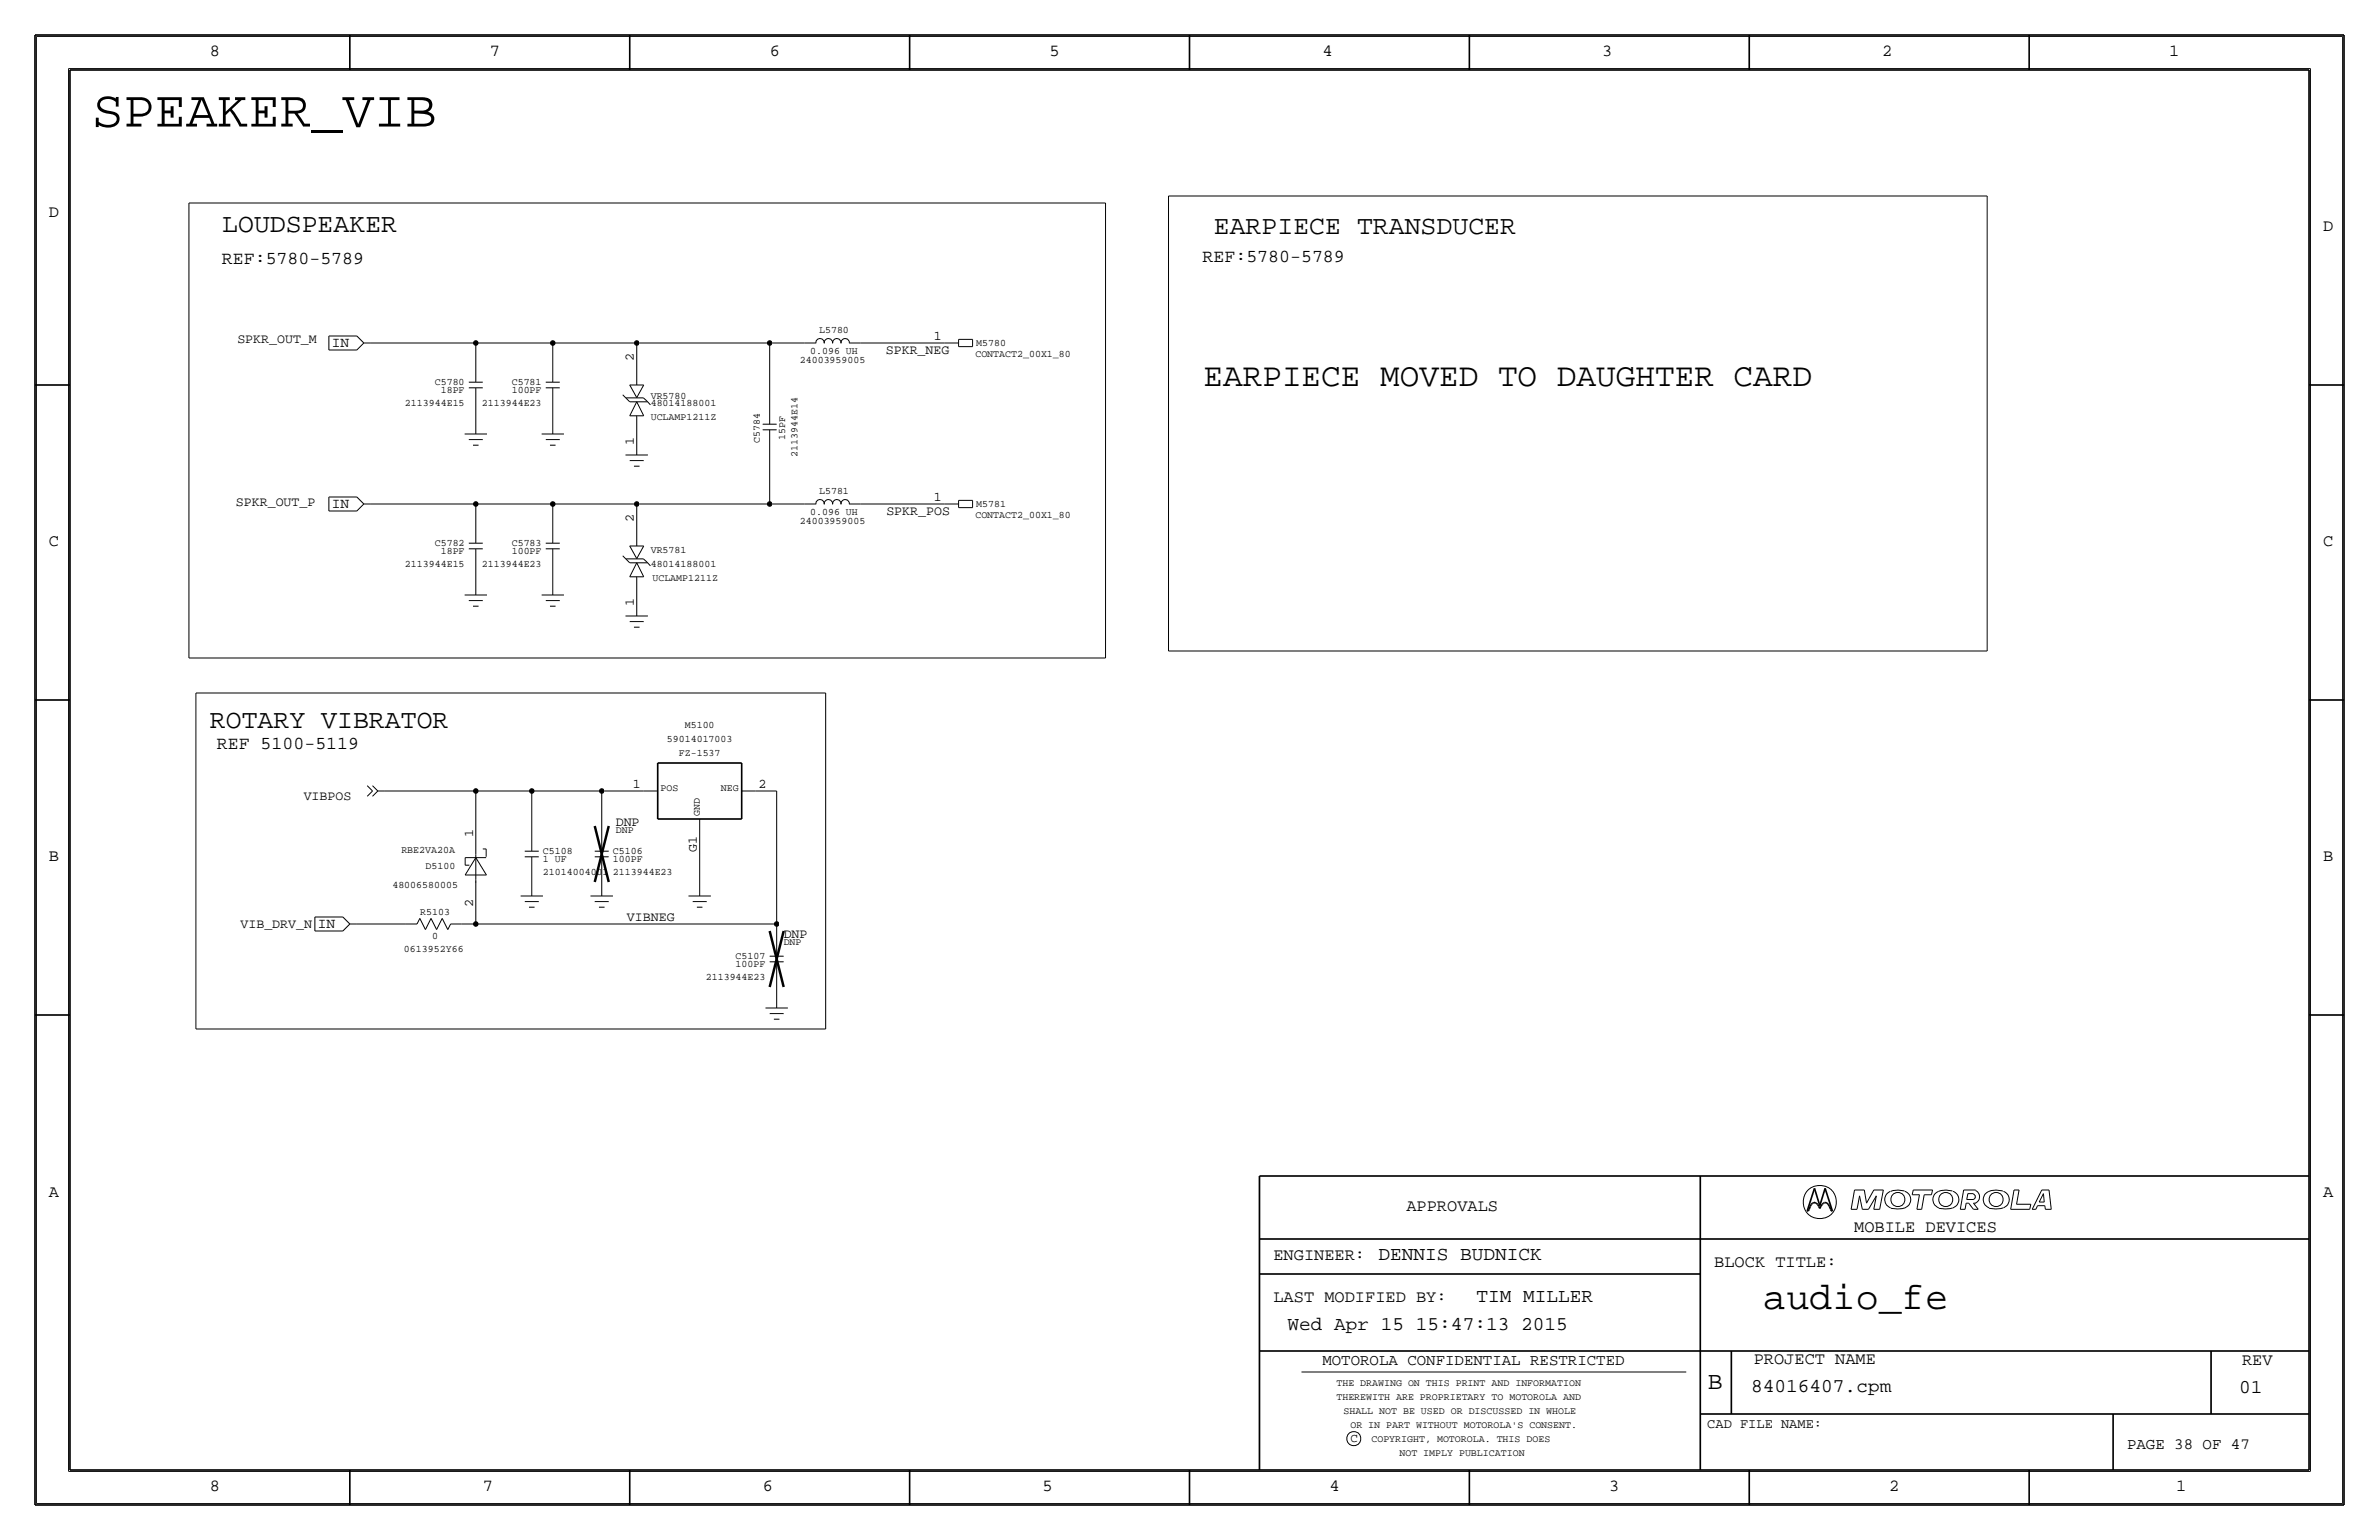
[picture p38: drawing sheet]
<svg xmlns="http://www.w3.org/2000/svg" width="432mm" height="279mm" viewBox="0 0 432 279" stroke-linecap="round" stroke-linejoin="round" font-family="sans-serif">
<defs><g id="words">
<text font-size="9.5" x="16.7" y="23">SPEAKER_VIB</text>
<text font-size="7" x="320" y="237.5">audio_fe</text>
<text font-size="5.9" x="218.4" y="70.1">EARPIECE MOVED TO DAUGHTER CARD</text>
<g font-size="4.8">
<text x="40.3" y="42.1">LOUDSPEAKER</text>
<text x="220.3" y="42.4">EARPIECE TRANSDUCER</text>
<text x="38.1" y="132.1">ROTARY VIBRATOR</text>
</g>
<text font-size="4.5" x="310" y="252.1">B</text>
<g font-size="3.5">
<text x="250.2" y="228.6">DENNIS BUDNICK</text>
<text x="268" y="236.2">TIM MILLER</text>
<text x="233.7" y="241.3">Wed Apr 15 15:47:13 2015</text>
<text x="317.9" y="252.6">84016407.cpm</text>
<text x="406.4" y="252.7">01</text>
</g>
<g font-size="3.3">
<text x="40.3" y="48">REF:5780-5789</text>
<text x="218.3" y="47.6">REF:5780-5789</text>
<text x="39.4" y="135.9">REF 5100-5119</text>
</g>
<g font-size="3.1">
<text x="38.1" y="10.2">8</text>
<text x="88.9" y="10.2">7</text>
<text x="139.7" y="10.2">6</text>
<text x="190.5" y="10.2">5</text>
<text x="240" y="10.2">4</text>
<text x="290.8" y="10.2">3</text>
<text x="341.6" y="10.2">2</text>
<text x="393.7" y="10.2">1</text>
<text x="8.9" y="39.4">D</text>
<text x="421.6" y="41.9">D</text>
<text x="8.9" y="99.1">C</text>
<text x="421.6" y="99.1">C</text>
<text x="8.9" y="156.2">B</text>
<text x="421.6" y="156.2">B</text>
<text x="8.9" y="217.2">A</text>
<text x="255.3" y="219.7">APPROVALS</text>
<text x="421.6" y="217.2">A</text>
<text x="336.5" y="223.5">MOBILE DEVICES</text>
<text x="231.1" y="228.6">ENGINEER:</text>
<text x="311.2" y="229.9">BLOCK TITLE:</text>
<text x="231.1" y="236.2">LAST MODIFIED BY:</text>
<text x="318.3" y="247.5">PROJECT NAME</text>
<text x="407" y="247.6">REV</text>
<text x="38.1" y="270.5">8</text>
<text x="87.6" y="270.5">7</text>
<text x="138.4" y="270.5">6</text>
<text x="189.2" y="270.5">5</text>
<text x="241.3" y="270.5">4</text>
<text x="292.1" y="270.5">3</text>
<text x="342.9" y="270.5">2</text>
<text x="395" y="270.5">1</text>
</g>
<g font-size="2.9">
<text x="240" y="247.6">MOTOROLA CONFIDENTIAL RESTRICTED</text>
<text x="386.1" y="262.9">PAGE 38 OF 47</text>
</g>
<g font-size="2.6">
<text x="60.2" y="62.9">IN</text>
<text x="60.2" y="92.2">IN</text>
<text x="57.7" y="168.4">IN</text>
</g>
<text font-size="2.5" x="309.9" y="259.1">CAD FILE NAME:</text>
<g font-size="2.4">
<text x="43.1" y="62.2">SPKR_OUT_M</text>
<text x="115.1" y="65.5" transform="rotate(-90 115.1 65.5)">2</text>
<text x="160.8" y="64.3">SPKR_NEG</text>
<text x="169.5" y="61.7">1</text>
<text x="115.1" y="80.7" transform="rotate(-90 115.1 80.7)">1</text>
<text x="42.8" y="91.8">SPKR_OUT_P</text>
<text x="115.1" y="94.7" transform="rotate(-90 115.1 94.7)">2</text>
<text x="160.9" y="93.5">SPKR_POS</text>
<text x="169.5" y="90.9">1</text>
<text x="115.1" y="109.9" transform="rotate(-90 115.1 109.9)">1</text>
<text x="114.9" y="143">1</text>
<text x="137.7" y="143">2</text>
<text x="55.1" y="145.1">VIBPOS</text>
<text x="111.8" y="149.9">DNP</text>
<text x="85.9" y="151.9" transform="rotate(-90 85.9 151.9)">1</text>
<text x="126.5" y="154.5" transform="rotate(-90 126.5 154.5)">G1</text>
<text x="85.9" y="164.5" transform="rotate(-90 85.9 164.5)">2</text>
<text x="113.8" y="167.1">VIBNEG</text>
<text x="43.7" y="168.4">VIB_DRV_N</text>
<text x="142.2" y="170.2">DNP</text>
</g>
<text font-size="2.3" x="245.1" y="261.6">C</text>
<g font-size="1.8">
<text x="145.2" y="65.8">24003959005</text>
<text x="147.1" y="64.3">0.096 UH</text>
<text x="148.7" y="60.5">L5780</text>
<text x="177" y="64.8">CONTACT2_00X1_80</text>
<text x="177.2" y="62.8">M5780</text>
<text x="78.9" y="69.8">C5780</text>
<text x="80" y="71.4">18PF</text>
<text x="92.9" y="69.8">C5781</text>
<text x="92.9" y="71.4">100PF</text>
<text x="73.5" y="73.7">2113944E15</text>
<text x="87.5" y="73.7">2113944E23</text>
<text x="118.1" y="73.7">48014188001</text>
<text x="118.1" y="76.2">UCLAMP1211Z</text>
<text x="118.1" y="72.4">VR5780</text>
<text x="137.9" y="80.4" transform="rotate(-90 137.9 80.4)">C5784</text>
<text x="142.5" y="79.9" transform="rotate(-90 142.5 79.9)">15PF</text>
<text x="144.8" y="82.9" transform="rotate(-90 144.8 82.9)">2113944E14</text>
<text x="148.7" y="89.7">L5781</text>
<text x="145.2" y="95">24003959005</text>
<text x="147.1" y="93.5">0.096 UH</text>
<text x="177" y="94">CONTACT2_00X1_80</text>
<text x="177.2" y="92">M5781</text>
<text x="78.9" y="99.1">C5782</text>
<text x="80" y="100.6">18PF</text>
<text x="92.9" y="99.1">C5783</text>
<text x="92.9" y="100.6">100PF</text>
<text x="118.1" y="100.3">VR5781</text>
<text x="73.5" y="102.9">2113944E15</text>
<text x="87.5" y="102.9">2113944E23</text>
<text x="118.1" y="102.9">48014188001</text>
<text x="118.4" y="105.4">UCLAMP1211Z</text>
<text x="121" y="134.6">59014017003</text>
<text x="123.2" y="137.2">FZ-1537</text>
<text x="124.3" y="132.1">M5100</text>
<text x="119.9" y="143.5">POS</text>
<text x="130.9" y="143.5">NEG</text>
<text x="127" y="148.1" transform="rotate(-90 127 148.1)">GND</text>
<text x="72.8" y="154.8">RBE2VA20A</text>
<text x="98.6" y="154.9">C5108</text>
<text x="111.3" y="154.9">C5106</text>
<text x="111.8" y="151.1">DNP</text>
<text x="71.2" y="161.1">48006580005</text>
<text x="77.2" y="157.7">D5100</text>
<text x="98.6" y="158.8">21014004001</text>
<text x="98.6" y="156.5">1 UF</text>
<text x="111.3" y="156.5">100PF</text>
<text x="111.3" y="158.8">2113944E23</text>
<text x="76.3" y="166">R5103</text>
<text x="73.3" y="172.7">0613952Y66</text>
<text x="78.5" y="170.3">0</text>
<text x="133.5" y="174">C5107</text>
<text x="142.2" y="171.4">DNP</text>
<text x="128.1" y="177.8">2113944E23</text>
<text x="133.5" y="175.5">100PF</text>
<text x="242.6" y="251.5">THE DRAWING ON THIS PRINT AND INFORMATION</text>
<text x="242.6" y="254">THEREWITH ARE PROPRIETARY TO MOTOROLA AND</text>
<text x="243.8" y="256.5">SHALL NOT BE USED OR DISCUSSED IN WHOLE</text>
<text x="245.1" y="259.1">OR IN PART WITHOUT MOTOROLA'S CONSENT.</text>
<text x="248.9" y="261.6">COPYRIGHT, MOTOROLA. THIS DOES</text>
<text x="254" y="264.2">NOT IMPLY PUBLICATION</text>
</g>
</g></defs>
<g fill="none" stroke="#000" stroke-width=".18">
<path d="M6.6 6.6h418.6zM6.6 6.6v266.2zM12.4 12.4v254.6zM12.4 12.4h407zM419.4 12.4v254.6zM425.2 6.6v266.2zM34.3 36.8h166.4zM34.3 36.8v82.6zM200.7 36.8v82.6zM212.1 35.6v82.5zM212.1 35.6h148.6zM360.7 35.6v82.5z"/>
<path d="M59.7 61h5.1zM59.7 61v2.5zM59.7 63.5h5.1zM64.8 61l1.2 1.2zM66 62.2l-1.2 1.3zM66 62.2h1.3zM67.3 62.2h19.1zM84.3 78.7h4.1zM85.1 70.4h2.5zM85.1 79.8h2.5zM85.1 69.3h2.5zM86.4 62.2h13.9z"/>
<path d="M86.4 74.9v1.3zM86.4 62.2v2.6zM86.4 70.4v4.5zM86.4 64.8v4.5zM86.4 76.2v2.5zM98.3 78.7h4.1zM99.1 69.3h2.5zM99.1 70.4h2.5zM99.1 79.8h2.5zM100.3 74.9v1.3zM100.3 62.2h15.3zM100.3 62.2v2.6z"/>
<path d="M100.3 70.4v4.5zM100.3 64.8v4.5zM100.3 76.2v2.5zM113 71.6l1.3 1.3zM113.6 72.2h3.2zM114.3 72.9h3.2zM114.3 69.8l1.3 2.3zM114.3 69.8h2.5zM114.3 75.4h2.5zM115.6 78.7v1.3zM115.6 62.2h24.1zM115.6 62.2v3.8z"/>
<path d="M115.6 75.4v3.3zM115.6 66v3.9zM115.6 72.9l-1.3 2.5zM115.6 72.9l1.2 2.5zM116.8 72.2l.6 .6zM116.8 69.8l-1.2 2.3zM117.4 72.8l.7 .7zM138.4 77h2.6zM138.4 78h2.6zM139.7 62.2h6.3zM139.7 62.2v10.2zM139.7 72.4v4.6z"/>
<path d="M139.7 78v4.5zM146 62.2h2.1zM148.1 62.3a.75 .75 0 0 1 .7-.9 .75 .75 0 0 1 .8 .9M149.6 62.3a.75 .75 0 0 1 .7-.9 .75 .75 0 0 1 .8 .9M151.1 62.3a.75 .75 0 0 1 .8-.9 .75 .75 0 0 1 .7 .9M152.7 62.3a.75 .75 0 0 1 .7-.9 .75 .75 0 0 1 .7 .9M154.2 62.2h2zM156.2 62.2h15.2zM171.4 62.2h2.6zM174 62.9h2.5zM174 61.6v1.3zM174 61.6h2.5z"/>
<path d="M176.5 61.6v1.3zM59.7 90.2h5.1zM59.7 90.2v2.5zM59.7 92.7h5.1zM64.8 90.2l1.2 1.2zM66 91.4l-1.2 1.3zM66 91.4h1.3zM67.3 91.4h19.1zM85.1 99.6h2.5zM85.1 98.6h2.5zM85.9 80.8h1zM86.4 91.4h13.9z"/>
<path d="M86.4 91.4v2.6zM86.4 99.6v4.5zM86.4 94v4.6zM99.1 98.6h2.5zM99.1 99.6h2.5zM99.8 80.8h1zM100.3 91.4h15.3zM100.3 91.4v2.6zM100.3 99.6v4.5zM100.3 94v4.6zM113.5 82.5h4.1zM114.3 99.1l1.3 2.2z"/>
<path d="M114.3 99.1h2.5zM114.3 83.6h2.5zM115.1 84.6h1zM115.6 91.4h24.1zM115.6 91.4v3.9zM115.6 80v2.5zM115.6 95.2v3.9zM116.8 99.1l-1.2 2.2zM139.7 82.5v8.9zM139.7 91.4h6.3zM146 91.4h2.1zM148.1 91.5a.75 .75 0 0 1 .7-.9 .75 .75 0 0 1 .8 .9"/>
<path d="M149.6 91.5a.75 .75 0 0 1 .7-.9 .75 .75 0 0 1 .8 .9M151.1 91.5a.75 .75 0 0 1 .8-.9 .75 .75 0 0 1 .7 .9M152.7 91.5a.75 .75 0 0 1 .7-.9 .75 .75 0 0 1 .7 .9M154.2 91.4h2zM156.2 91.4h15.2zM171.4 91.4h2.6zM174 92.1h2.5zM174 90.8v1.3zM174 90.8h2.5zM176.5 90.8v1.3zM34.3 119.4h166.4zM84.3 107.9h4.1z"/>
<path d="M85.1 109h2.5zM85.9 110h1zM86.4 104.1v1.3zM86.4 105.4v2.5zM98.3 107.9h4.1zM99.1 109h2.5zM99.8 110h1zM100.3 104.1v1.3zM100.3 105.4v2.5zM113 100.8l1.3 1.3zM113.5 111.8h4.1zM113.6 101.4h3.2z"/>
<path d="M114.3 102.1h3.2zM114.3 104.6h2.5zM114.3 112.8h2.5zM115.1 113.8h1zM115.6 107.9v1.3zM115.6 104.6v3.4zM115.6 102.1l-1.3 2.5zM115.6 109.2v2.6zM115.6 102.1l1.2 2.5zM116.8 101.4l.6 .6zM117.4 102l.7 .7zM212.1 118.1h148.6z"/>
<path d="M35.6 125.7h114.3zM35.6 125.7v61zM149.9 125.7v61zM66.6 142.5l1 1zM67.6 143.5l-1 1zM67.6 142.5l1 1zM68.6 143.5l-1 1zM68.6 143.5h1.2zM69.8 143.5h16.6zM84.4 158.8h3.9zM84.4 155.6h3.8zM84.4 155.6v1.4z"/>
<path d="M84.4 157h.8zM86.4 143.5h10.1zM86.4 143.5v8.9zM86.4 152.4v2.6zM86.4 159.9v2.7zM86.4 155.6l1.9 3.2zM86.4 155.6l-2 3.1zM86.4 155v.6zM86.4 159.6v.5zM86.4 155.6v4zM87.6 154h.6zM88.2 154v1.4z"/>
<path d="M95.2 155.4h2.6zM95.3 154.4h2.5zM96.5 143.5h12.7zM96.5 143.5v6.4zM96.5 155.4v4.6zM96.5 149.9v4.5zM107.9 155.4h2.6zM108 154.4h2.5zM109.2 143.5h7.6zM109.2 143.5v6.4zM109.2 155.4v4.6zM109.2 149.9v4.5z"/>
<path d="M116.8 143.5h2.6zM127 151.1v8.9zM127 148.6v2.5zM134.6 143.5h2.6zM137.2 143.5h3.8zM141 143.5v24.1zM57.1 166.4h5.1zM57.1 166.4v2.5zM57.1 168.9h5.1zM62.2 166.4l1.3 1.2zM63.5 167.6l-1.3 1.3zM63.5 167.6h1.3z"/>
<path d="M64.8 167.6h8.9zM73.7 167.6h2zM76.2 166.6l-.5 1zM76.2 166.6l1 2.1zM78.2 166.6l-1 2.1zM78.2 166.6l1 2.1zM80.3 166.6l-1.1 2.1zM80.3 166.6l1 2.1zM81.8 167.6l-.5 1.1zM81.8 167.6h2zM83.8 167.6h2.6zM86.4 167.6h54.6z"/>
<path d="M86.4 162.6v5zM94.5 162.6h4.1zM95.3 163.6h2.5zM96 164.6h1zM96.5 160v2.6zM107.2 162.6h4.1zM108 163.6h2.5zM108.7 164.6h1zM109.2 160v2.6zM125 162.6h4zM125.7 163.6h2.6zM126.5 164.6h1z"/>
<path d="M127 160v2.6zM139.7 173.5h2.5zM139.7 174.5h2.5zM141 179.1v1.2zM141 167.6v1.3zM141 174.5v4.6zM141 168.9v4.6zM35.6 186.7h114.3zM138.9 182.9h4.1zM139.7 183.9h2.5zM140.5 184.9h1zM141 180.3v2.6z"/>
<path d="M336 219.4h1.1zM336.6 215.9h1.8zM336.6 215.9l-.6 3.5zM337.5 217l-.4 2.4zM337.5 217l.5 2.4zM338 219.4h1.1zM338.4 215.9l.4 2.4zM340.1 219.4h1.1zM340.1 215.9h1.7zM340.1 215.9l-1.3 2.4zM340.6 217l-1.5 2.4zM340.6 217l-.5 2.4z"/>
<path d="M341.8 215.9l-.6 3.5zM343.1 216.2a1.6 1.6 0 0 0-1 1.5 1.6 1.6 0 0 0 1.1 1.5M345.7 216.1h-.2a4 4 0 0 0-2.3 .1M345.7 216.2a1.59 1.59 0 0 1 1.1 1.5 1.59 1.59 0 0 1-1.1 1.5 5.1 5.1 0 0 1-2.5 0M347.1 216.8h1.3zM347.3 215.9l-.2 .9zM347.3 215.9h3.5zM347.9 219.4h.9zM348.4 216.8l-.5 2.6zM349.2 216.8l-.4 2.6zM349.2 216.8h1.4zM350.8 215.9l-.2 .9z"/>
<path d="M354.4 216.1a3.1 3.1 0 0 0-3.3 .7 1.62 1.62 0 0 0 .8 2.4M354.4 219.2a5.1 5.1 0 0 1-2.5 0M354.5 216.2a1.59 1.59 0 0 1 1 1.5 1.59 1.59 0 0 1-1 1.5M355.8 219.4h.9zM356.4 215.9l-.6 3.5zM356.4 215.9h2.2zM356.9 218.3l-.2 1.1zM356.9 218.3h.4zM357 217.6h1.2zM357.2 216.6l-.2 1zM357.2 216.6h1zM357.3 218.3l.9 1.1z"/>
<path d="M358.1 216.7a.5 .5 0 0 1 .4 .4 .5 .5 0 0 1-.4 .5M358.2 219.4h.9zM358.2 218.3l.9 1.1zM358.2 218.3h.4zM358.5 216a1.24 1.24 0 0 1 .8 1.1 1.24 1.24 0 0 1-.8 1.2M363.5 216.1a3.1 3.1 0 0 0-3.3 .7 1.62 1.62 0 0 0 .8 2.4M363.6 219.2a5.1 5.1 0 0 1-2.6 0M363.6 216.2a1.59 1.59 0 0 1 1.1 1.5 1.59 1.59 0 0 1-1.1 1.5M364.9 219.4h3.5zM365.6 215.9l-.7 3.5zM365.6 215.9h.9zM366 218.5h2.6z"/>
<path d="M366.5 215.9l-.5 2.6zM368.6 218.5l-.2 .9zM368.9 219.4h.6zM369.8 218.7h1.3zM369.8 218.7l-.3 .7zM370.1 218.1h.9zM370.6 215.9l-1.7 3.5zM370.6 215.9h1.3zM370.9 216.6l-.8 1.5zM370.9 216.6l.1 1.5zM371.1 218.7l.1 .7zM371.2 219.4h1.1z"/>
<path d="M371.9 215.9l.4 3.5zM236.2 248.9h69.9zM6.6 272.8h418.6zM12.4 267h407z"/>
<circle cx="330.3" cy="218.1" r="3"/>
<circle cx="344.5" cy="217.6" r="1.28"/>
<circle cx="353.2" cy="217.6" r="1.28"/>
<circle cx="362.3" cy="217.6" r="1.28"/>
<circle cx="245.7" cy="261" r="1.28"/>
</g>
<g fill="#000" stroke="#000" stroke-width=".18">
<circle cx="86.4" cy="62.2" r=".41"/>
<circle cx="100.3" cy="62.2" r=".41"/>
<circle cx="115.6" cy="62.2" r=".41"/>
<circle cx="139.7" cy="62.2" r=".41"/>
<circle cx="86.4" cy="91.4" r=".41"/>
<circle cx="100.3" cy="91.4" r=".41"/>
<circle cx="115.6" cy="91.4" r=".41"/>
<circle cx="139.7" cy="91.4" r=".41"/>
<circle cx="86.4" cy="143.5" r=".41"/>
<circle cx="96.5" cy="143.5" r=".41"/>
<circle cx="109.2" cy="143.5" r=".41"/>
<circle cx="86.4" cy="167.6" r=".41"/>
<circle cx="141" cy="167.6" r=".41"/>
</g>
<g fill="none" stroke="#000" stroke-width=".3">
<path d="M6.3 6.4v266.7zM6.4 6.4h419zM12.7 12.7h406.4zM12.7 12.7v254zM63.5 6.4v6.3zM114.3 6.4v6.3zM165.1 6.4v6.3zM215.9 6.3v6.4zM266.7 6.4v6.3zM317.5 6.4v6.3zM368.3 6.4v6.3zM419.1 12.7v254z"/>
<path d="M425.4 6.4v266.7zM6.3 69.8h6.4zM419.1 69.8h6.3zM6.3 127h6.4zM119.4 138.4v10.2zM119.4 138.4h15.2zM134.6 138.4v10.2zM419.1 127h6.3zM119.4 148.6h15.2zM6.3 184.1h6.4zM419.1 184.1h6.3zM228.6 213.4v53.3z"/>
<path d="M228.6 213.4h190.5zM308.6 213.4v53.3zM328 219.7h.2zM328.4 219.4l-.2 .3zM328.6 218.8l-.2 .6zM328.8 218.5l-.2 .3zM329 218.3l.2-.1zM329 218.3l-.2 .2zM329.2 218.2h.2zM329.3 215.6l-1.3 4.1zM329.3 215.6l1 3.1zM329.4 218.2l.2 .1z"/>
<path d="M329.6 218.3l.3 .2zM329.9 218.5l.2 .3zM330.1 218.8l.2 .5zM330.5 218.8l-.2 .5zM330.8 218.5l-.3 .3zM331 218.3l-.2 .2zM331 218.3l.2-.1zM331.2 218.2h.2zM331.3 215.6l1.3 4.1zM331.3 215.6l-1 3.1zM331.4 218.2l.2 .1zM331.6 218.3l.2 .2z"/>
<path d="M331.8 218.5l.2 .3zM332 218.8l.3 .6zM332.3 219.4l.1 .3zM332.4 219.7h.2zM228.6 231.1h80zM228.6 224.8h190.5zM228.6 245.1h190.5zM308.6 256.5h110.5zM314.2 245.1v11.4zM383.5 256.5v10.2zM401.3 245.1v11.4zM6.4 273h419z"/>
<path d="M12.7 266.7h406.4zM63.5 266.7v6.4zM114.3 266.7v6.4zM165.1 266.7v6.4zM215.9 266.7v6.3zM266.7 266.7v6.4zM317.5 266.7v6.4zM368.3 266.7v6.4z"/>
</g>
<path d="M107.9 149.9l2.6 10.1zM110.5 149.9l-2.6 10.1zM139.7 168.9l2.5 10.2zM142.2 168.9l-2.5 10.2z" fill="none" stroke="#000" stroke-width=".45"/>
<use href="#words"/>
</svg>
